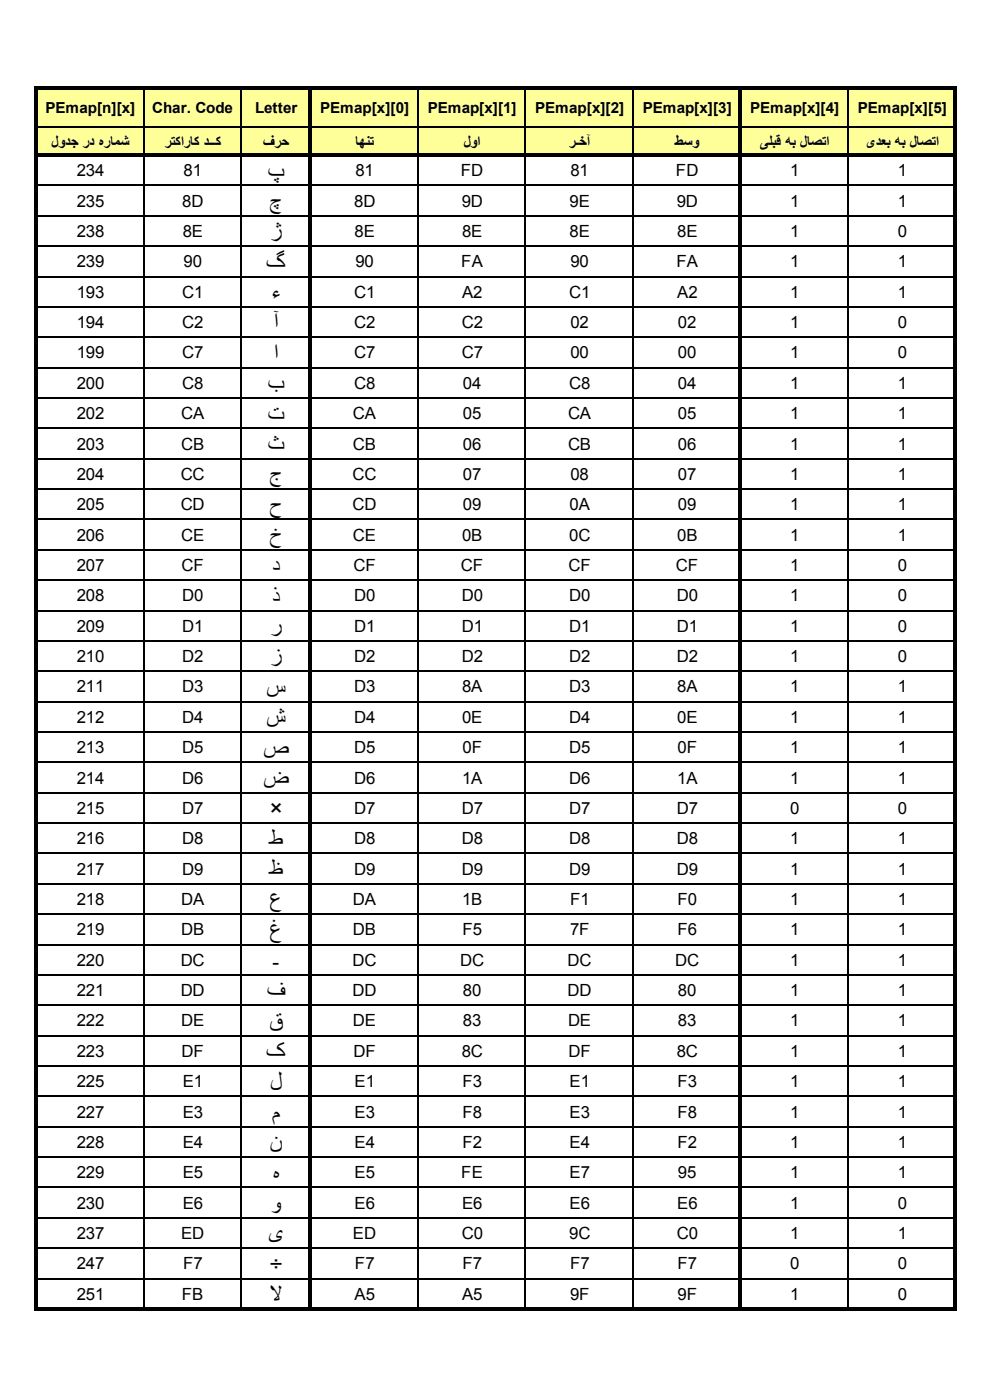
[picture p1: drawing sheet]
<svg xmlns="http://www.w3.org/2000/svg" width="210mm" height="297mm" viewBox="0 0 210 297" stroke-linecap="round" stroke-linejoin="round" font-family="sans-serif">
<defs><g id="words">
<g font-size="4.9">
<text x="56.7" y="37.9">پ</text>
<text x="57.1" y="44.3">چ</text>
<text x="57.3" y="50.7">ژ</text>
<text x="56.5" y="57.2">گ</text>
<text x="57.5" y="63.6">ء</text>
<text x="58" y="70">آ</text>
<text x="58" y="76.5">ا</text>
<text x="56.7" y="82.9">ب</text>
<text x="56.7" y="89.3">ت</text>
<text x="56.7" y="95.8">ث</text>
<text x="57.1" y="102.2">ج</text>
<text x="57.1" y="108.6">ح</text>
<text x="57.1" y="115.1">خ</text>
<text x="57.7" y="121.5">د</text>
<text x="57.7" y="127.9">ذ</text>
<text x="57.3" y="134.4">ر</text>
<text x="57.3" y="140.8">ز</text>
<text x="56.5" y="147.2">س</text>
<text x="56.5" y="153.7">ش</text>
<text x="55.8" y="160.1">ص</text>
<text x="55.8" y="166.6">ض</text>
<text x="57.1" y="173">×</text>
<text x="57.1" y="179.4">ط</text>
<text x="57.1" y="185.9">ظ</text>
<text x="57.2" y="192.3">ع</text>
<text x="57.2" y="198.7">غ</text>
<text x="58" y="205.2">ـ</text>
<text x="56.6" y="211.6">ف</text>
<text x="57.1" y="218">ق</text>
<text x="56.5" y="224.5">ک</text>
<text x="57.2" y="230.9">ل</text>
<text x="57.7" y="237.3">م</text>
<text x="57.2" y="243.8">ن</text>
<text x="57.8" y="250.2">ه</text>
<text x="57.4" y="256.6">و</text>
<text x="56.9" y="263.1">ی</text>
<text x="57.2" y="269.5">÷</text>
<text x="57.2" y="275.9">ل</text>
<text x="57.2" y="275.9">ا</text>
</g>
<g font-size="3.6">
<text x="16.3" y="37.4">234</text>
<text x="38.9" y="37.4">81</text>
<text x="75.3" y="37.4">81</text>
<text x="97.6" y="37.4">FD</text>
<text x="120.8" y="37.4">81</text>
<text x="143.2" y="37.4">FD</text>
<text x="167.4" y="37.4">1</text>
<text x="190.2" y="37.4">1</text>
<text x="16.3" y="43.8">235</text>
<text x="38.6" y="43.8">8D</text>
<text x="75" y="43.8">8D</text>
<text x="97.8" y="43.8">9D</text>
<text x="120.7" y="43.8">9E</text>
<text x="143.3" y="43.8">9D</text>
<text x="167.4" y="43.8">1</text>
<text x="190.2" y="43.8">1</text>
<text x="16.3" y="50.2">238</text>
<text x="38.7" y="50.2">8E</text>
<text x="75.1" y="50.2">8E</text>
<text x="97.9" y="50.2">8E</text>
<text x="120.7" y="50.2">8E</text>
<text x="143.4" y="50.2">8E</text>
<text x="167.4" y="50.2">1</text>
<text x="190.2" y="50.2">0</text>
<text x="16.3" y="56.7">239</text>
<text x="38.9" y="56.7">90</text>
<text x="75.3" y="56.7">90</text>
<text x="97.7" y="56.7">FA</text>
<text x="120.8" y="56.7">90</text>
<text x="143.3" y="56.7">FA</text>
<text x="167.4" y="56.7">1</text>
<text x="190.2" y="56.7">1</text>
<text x="16.3" y="63.1">193</text>
<text x="38.6" y="63.1">C1</text>
<text x="75" y="63.1">C1</text>
<text x="97.9" y="63.1">A2</text>
<text x="120.6" y="63.1">C1</text>
<text x="143.4" y="63.1">A2</text>
<text x="167.4" y="63.1">1</text>
<text x="190.2" y="63.1">1</text>
<text x="16.3" y="69.5">194</text>
<text x="38.6" y="69.5">C2</text>
<text x="75" y="69.5">C2</text>
<text x="97.8" y="69.5">C2</text>
<text x="120.8" y="69.5">02</text>
<text x="143.6" y="69.5">02</text>
<text x="167.4" y="69.5">1</text>
<text x="190.2" y="69.5">0</text>
<text x="16.3" y="76">199</text>
<text x="38.6" y="76">C7</text>
<text x="75" y="76">C7</text>
<text x="97.8" y="76">C7</text>
<text x="120.8" y="76">00</text>
<text x="143.6" y="76">00</text>
<text x="167.4" y="76">1</text>
<text x="190.2" y="76">0</text>
<text x="16.3" y="82.4">200</text>
<text x="38.6" y="82.4">C8</text>
<text x="75" y="82.4">C8</text>
<text x="98" y="82.4">04</text>
<text x="120.6" y="82.4">C8</text>
<text x="143.6" y="82.4">04</text>
<text x="167.4" y="82.4">1</text>
<text x="190.2" y="82.4">1</text>
<text x="16.3" y="88.8">202</text>
<text x="38.4" y="88.8">CA</text>
<text x="74.8" y="88.8">CA</text>
<text x="98" y="88.8">05</text>
<text x="120.3" y="88.8">CA</text>
<text x="143.6" y="88.8">05</text>
<text x="167.4" y="88.8">1</text>
<text x="190.2" y="88.8">1</text>
<text x="16.3" y="95.3">203</text>
<text x="38.4" y="95.3">CB</text>
<text x="74.8" y="95.3">CB</text>
<text x="98" y="95.3">06</text>
<text x="120.3" y="95.3">CB</text>
<text x="143.6" y="95.3">06</text>
<text x="167.4" y="95.3">1</text>
<text x="190.2" y="95.3">1</text>
<text x="16.3" y="101.7">204</text>
<text x="38.3" y="101.7">CC</text>
<text x="74.7" y="101.7">CC</text>
<text x="98" y="101.7">07</text>
<text x="120.8" y="101.7">08</text>
<text x="143.6" y="101.7">07</text>
<text x="167.4" y="101.7">1</text>
<text x="190.2" y="101.7">1</text>
<text x="16.3" y="108.1">205</text>
<text x="38.3" y="108.1">CD</text>
<text x="74.7" y="108.1">CD</text>
<text x="98" y="108.1">09</text>
<text x="120.7" y="108.1">0A</text>
<text x="143.6" y="108.1">09</text>
<text x="167.4" y="108.1">1</text>
<text x="190.2" y="108.1">1</text>
<text x="16.3" y="114.6">206</text>
<text x="38.4" y="114.6">CE</text>
<text x="74.8" y="114.6">CE</text>
<text x="97.9" y="114.6">0B</text>
<text x="120.6" y="114.6">0C</text>
<text x="143.4" y="114.6">0B</text>
<text x="167.4" y="114.6">1</text>
<text x="190.2" y="114.6">1</text>
<text x="16.3" y="121">207</text>
<text x="38.4" y="121">CF</text>
<text x="74.8" y="121">CF</text>
<text x="97.6" y="121">CF</text>
<text x="120.4" y="121">CF</text>
<text x="143.2" y="121">CF</text>
<text x="167.4" y="121">1</text>
<text x="190.2" y="121">0</text>
<text x="16.3" y="127.4">208</text>
<text x="38.6" y="127.4">D0</text>
<text x="75" y="127.4">D0</text>
<text x="97.8" y="127.4">D0</text>
<text x="120.6" y="127.4">D0</text>
<text x="143.3" y="127.4">D0</text>
<text x="167.4" y="127.4">1</text>
<text x="190.2" y="127.4">0</text>
<text x="16.3" y="133.9">209</text>
<text x="38.6" y="133.9">D1</text>
<text x="75" y="133.9">D1</text>
<text x="97.8" y="133.9">D1</text>
<text x="120.6" y="133.9">D1</text>
<text x="143.3" y="133.9">D1</text>
<text x="167.4" y="133.9">1</text>
<text x="190.2" y="133.9">0</text>
<text x="16.3" y="140.3">210</text>
<text x="38.6" y="140.3">D2</text>
<text x="75" y="140.3">D2</text>
<text x="97.8" y="140.3">D2</text>
<text x="120.6" y="140.3">D2</text>
<text x="143.3" y="140.3">D2</text>
<text x="167.4" y="140.3">1</text>
<text x="190.2" y="140.3">0</text>
<text x="16.3" y="146.7">211</text>
<text x="38.6" y="146.7">D3</text>
<text x="75" y="146.7">D3</text>
<text x="97.9" y="146.7">8A</text>
<text x="120.6" y="146.7">D3</text>
<text x="143.4" y="146.7">8A</text>
<text x="167.4" y="146.7">1</text>
<text x="190.2" y="146.7">1</text>
<text x="16.3" y="153.2">212</text>
<text x="38.6" y="153.2">D4</text>
<text x="75" y="153.2">D4</text>
<text x="97.9" y="153.2">0E</text>
<text x="120.6" y="153.2">D4</text>
<text x="143.4" y="153.2">0E</text>
<text x="167.4" y="153.2">1</text>
<text x="190.2" y="153.2">1</text>
<text x="16.3" y="159.6">213</text>
<text x="38.6" y="159.6">D5</text>
<text x="75" y="159.6">D5</text>
<text x="98" y="159.6">0F</text>
<text x="120.6" y="159.6">D5</text>
<text x="143.5" y="159.6">0F</text>
<text x="167.4" y="159.6">1</text>
<text x="190.2" y="159.6">1</text>
<text x="16.3" y="166">214</text>
<text x="38.6" y="166">D6</text>
<text x="75" y="166">D6</text>
<text x="97.9" y="166">1A</text>
<text x="120.6" y="166">D6</text>
<text x="143.4" y="166">1A</text>
<text x="167.4" y="166">1</text>
<text x="190.2" y="166">1</text>
<text x="16.3" y="172.5">215</text>
<text x="38.6" y="172.5">D7</text>
<text x="75" y="172.5">D7</text>
<text x="97.8" y="172.5">D7</text>
<text x="120.6" y="172.5">D7</text>
<text x="143.3" y="172.5">D7</text>
<text x="167.4" y="172.5">0</text>
<text x="190.2" y="172.5">0</text>
<text x="16.3" y="178.9">216</text>
<text x="38.6" y="178.9">D8</text>
<text x="75" y="178.9">D8</text>
<text x="97.8" y="178.9">D8</text>
<text x="120.6" y="178.9">D8</text>
<text x="143.3" y="178.9">D8</text>
<text x="167.4" y="178.9">1</text>
<text x="190.2" y="178.9">1</text>
<text x="16.3" y="185.3">217</text>
<text x="38.6" y="185.3">D9</text>
<text x="75" y="185.3">D9</text>
<text x="97.8" y="185.3">D9</text>
<text x="120.6" y="185.3">D9</text>
<text x="143.3" y="185.3">D9</text>
<text x="167.4" y="185.3">1</text>
<text x="190.2" y="185.3">1</text>
<text x="16.3" y="191.8">218</text>
<text x="38.4" y="191.8">DA</text>
<text x="74.8" y="191.8">DA</text>
<text x="97.9" y="191.8">1B</text>
<text x="120.7" y="191.8">F1</text>
<text x="143.5" y="191.8">F0</text>
<text x="167.4" y="191.8">1</text>
<text x="190.2" y="191.8">1</text>
<text x="16.3" y="198.2">219</text>
<text x="38.4" y="198.2">DB</text>
<text x="74.8" y="198.2">DB</text>
<text x="98" y="198.2">F5</text>
<text x="120.7" y="198.2">7F</text>
<text x="143.5" y="198.2">F6</text>
<text x="167.4" y="198.2">1</text>
<text x="190.2" y="198.2">1</text>
<text x="16.3" y="204.7">220</text>
<text x="38.3" y="204.7">DC</text>
<text x="74.7" y="204.7">DC</text>
<text x="97.5" y="204.7">DC</text>
<text x="120.2" y="204.7">DC</text>
<text x="143" y="204.7">DC</text>
<text x="167.4" y="204.7">1</text>
<text x="190.2" y="204.7">1</text>
<text x="16.3" y="211.1">221</text>
<text x="38.3" y="211.1">DD</text>
<text x="74.7" y="211.1">DD</text>
<text x="98" y="211.1">80</text>
<text x="120.2" y="211.1">DD</text>
<text x="143.6" y="211.1">80</text>
<text x="167.4" y="211.1">1</text>
<text x="190.2" y="211.1">1</text>
<text x="16.3" y="217.5">222</text>
<text x="38.4" y="217.5">DE</text>
<text x="74.8" y="217.5">DE</text>
<text x="98" y="217.5">83</text>
<text x="120.3" y="217.5">DE</text>
<text x="143.6" y="217.5">83</text>
<text x="167.4" y="217.5">1</text>
<text x="190.2" y="217.5">1</text>
<text x="16.3" y="224">223</text>
<text x="38.4" y="224">DF</text>
<text x="74.8" y="224">DF</text>
<text x="97.8" y="224">8C</text>
<text x="120.4" y="224">DF</text>
<text x="143.3" y="224">8C</text>
<text x="167.4" y="224">1</text>
<text x="190.2" y="224">1</text>
<text x="16.3" y="230.4">225</text>
<text x="38.7" y="230.4">E1</text>
<text x="75.1" y="230.4">E1</text>
<text x="98" y="230.4">F3</text>
<text x="120.7" y="230.4">E1</text>
<text x="143.5" y="230.4">F3</text>
<text x="167.4" y="230.4">1</text>
<text x="190.2" y="230.4">1</text>
<text x="16.3" y="236.8">227</text>
<text x="38.7" y="236.8">E3</text>
<text x="75.1" y="236.8">E3</text>
<text x="98" y="236.8">F8</text>
<text x="120.7" y="236.8">E3</text>
<text x="143.5" y="236.8">F8</text>
<text x="167.4" y="236.8">1</text>
<text x="190.2" y="236.8">1</text>
<text x="16.3" y="243.3">228</text>
<text x="38.7" y="243.3">E4</text>
<text x="75.1" y="243.3">E4</text>
<text x="98" y="243.3">F2</text>
<text x="120.7" y="243.3">E4</text>
<text x="143.5" y="243.3">F2</text>
<text x="167.4" y="243.3">1</text>
<text x="190.2" y="243.3">1</text>
<text x="16.3" y="249.7">229</text>
<text x="38.7" y="249.7">E5</text>
<text x="75.1" y="249.7">E5</text>
<text x="97.7" y="249.7">FE</text>
<text x="120.7" y="249.7">E7</text>
<text x="143.6" y="249.7">95</text>
<text x="167.4" y="249.7">1</text>
<text x="190.2" y="249.7">1</text>
<text x="16.3" y="256.1">230</text>
<text x="38.7" y="256.1">E6</text>
<text x="75.1" y="256.1">E6</text>
<text x="97.9" y="256.1">E6</text>
<text x="120.7" y="256.1">E6</text>
<text x="143.4" y="256.1">E6</text>
<text x="167.4" y="256.1">1</text>
<text x="190.2" y="256.1">0</text>
<text x="16.3" y="262.6">237</text>
<text x="38.4" y="262.6">ED</text>
<text x="74.8" y="262.6">ED</text>
<text x="97.8" y="262.6">C0</text>
<text x="120.6" y="262.6">9C</text>
<text x="143.3" y="262.6">C0</text>
<text x="167.4" y="262.6">1</text>
<text x="190.2" y="262.6">1</text>
<text x="16.3" y="269">247</text>
<text x="38.8" y="269">F7</text>
<text x="75.2" y="269">F7</text>
<text x="98" y="269">F7</text>
<text x="120.7" y="269">F7</text>
<text x="143.5" y="269">F7</text>
<text x="167.4" y="269">0</text>
<text x="190.2" y="269">0</text>
<text x="16.3" y="275.4">251</text>
<text x="38.5" y="275.4">FB</text>
<text x="75.1" y="275.4">A5</text>
<text x="97.9" y="275.4">A5</text>
<text x="120.7" y="275.4">9F</text>
<text x="143.5" y="275.4">9F</text>
<text x="167.4" y="275.4">1</text>
<text x="190.2" y="275.4">0</text>
</g>
<g font-size="3.2">
<text x="9.7" y="24">PEmap[n][x]</text>
<text x="32.3" y="24">Char. Code</text>
<text x="54" y="24">Letter</text>
<text x="67.8" y="24">PEmap[x][0]</text>
<text x="90.6" y="24">PEmap[x][1]</text>
<text x="113.4" y="24">PEmap[x][2]</text>
<text x="136.1" y="24">PEmap[x][3]</text>
<text x="158.9" y="24">PEmap[x][4]</text>
<text x="181.7" y="24">PEmap[x][5]</text>
<text x="10.9" y="31.1">لودج رد هرامش</text>
<text x="34.9" y="31.1">رتکاراک د ــ ک</text>
<text x="55.7" y="31.1">فرح</text>
<text x="75.3" y="31.1">اھنت</text>
<text x="98.2" y="31.1">لوا</text>
<text x="120.6" y="31.1">رـخآ</text>
<text x="143" y="31.1">طسو</text>
<text x="161" y="31.1">یلبق ھب لاصتا</text>
<text x="183.4" y="31.1">یدعب ھب لاصتا</text>
</g>
</g></defs>
<path d="M7.6 18.6h194.8v14.3h-194.8z" fill="#ff9"/>
<g fill="none" stroke="#000" stroke-width=".34">
<path d="M30.4 19v13.5M51 19v13.5M88.5 19v13.5M111.3 19v13.5M134 19v13.5M179.6 19v13.5M8 26.9h57.4M8 39.3h57.4M30.4 33.2v243.8M51 33.2v243.8M66 26.9h90.5M66 39.3h90.5"/>
<path d="M88.5 33.2v243.8M111.3 33.2v243.8M134 33.2v243.8M157.1 26.9h44.9M157.1 39.3h44.9M179.6 33.2v243.8M8 45.7h57.4M8 52.2h57.4M8 58.6h57.4M66 45.7h90.5M66 52.2h90.5M66 58.6h90.5"/>
<path d="M157.1 45.7h44.9M157.1 52.2h44.9M157.1 58.6h44.9M8 65h57.4M8 71.5h57.4M8 77.9h57.4M66 65h90.5M66 71.5h90.5M66 77.9h90.5M157.1 65h44.9M157.1 71.5h44.9M157.1 77.9h44.9"/>
<path d="M8 84.3h57.4M8 90.8h57.4M8 97.2h57.4M66 84.3h90.5M66 90.8h90.5M66 97.2h90.5M157.1 84.3h44.9M157.1 90.8h44.9M157.1 97.2h44.9M8 103.6h57.4M8 110.1h57.4M8 116.5h57.4"/>
<path d="M66 103.6h90.5M66 110.1h90.5M66 116.5h90.5M157.1 103.6h44.9M157.1 110.1h44.9M157.1 116.5h44.9M8 123h57.4M8 129.4h57.4M8 135.8h57.4M66 123h90.5M66 129.4h90.5M66 135.8h90.5"/>
<path d="M157.1 123h44.9M157.1 129.4h44.9M157.1 135.8h44.9M8 142.3h57.4M8 148.7h57.4M8 155.1h57.4M66 142.3h90.5M66 148.7h90.5M66 155.1h90.5M157.1 142.3h44.9M157.1 148.7h44.9M157.1 155.1h44.9"/>
<path d="M8 161.6h57.4M8 168h57.4M8 174.4h57.4M66 161.6h90.5M66 168h90.5M66 174.4h90.5M157.1 161.6h44.9M157.1 168h44.9M157.1 174.4h44.9M8 180.9h57.4M8 187.3h57.4M8 193.7h57.4"/>
<path d="M66 180.9h90.5M66 187.3h90.5M66 193.7h90.5M157.1 180.9h44.9M157.1 187.3h44.9M157.1 193.7h44.9M8 200.2h57.4M8 206.6h57.4M8 213h57.4M8 219.5h57.4M66 200.2h90.5M66 206.6h90.5"/>
<path d="M66 213h90.5M66 219.5h90.5M157.1 200.2h44.9M157.1 206.6h44.9M157.1 213h44.9M157.1 219.5h44.9M8 225.9h57.4M8 232.3h57.4M8 238.8h57.4M66 225.9h90.5M66 232.3h90.5M66 238.8h90.5"/>
<path d="M157.1 225.9h44.9M157.1 232.3h44.9M157.1 238.8h44.9M8 245.2h57.4M8 251.6h57.4M8 258.1h57.4M66 245.2h90.5M66 251.6h90.5M66 258.1h90.5M157.1 245.2h44.9M157.1 251.6h44.9M157.1 258.1h44.9"/>
<path d="M8 264.5h57.4M8 270.9h57.4M66 264.5h90.5M66 270.9h90.5M157.1 264.5h44.9M157.1 270.9h44.9"/>
</g>
<path d="M8 18.3h194.7v.7h-194.7zM8 32.5h194.7v.7h-194.7zM7.3 18.3h.7v259.4h-.7zM8 277h194.7v.7h-194.7zM65.4 19h.6v258.7h-.6zM156.5 19h.6v258.7h-.6zM202 19h.7v258.7h-.7z" fill="#000"/>
<use href="#words"/>
</svg>
